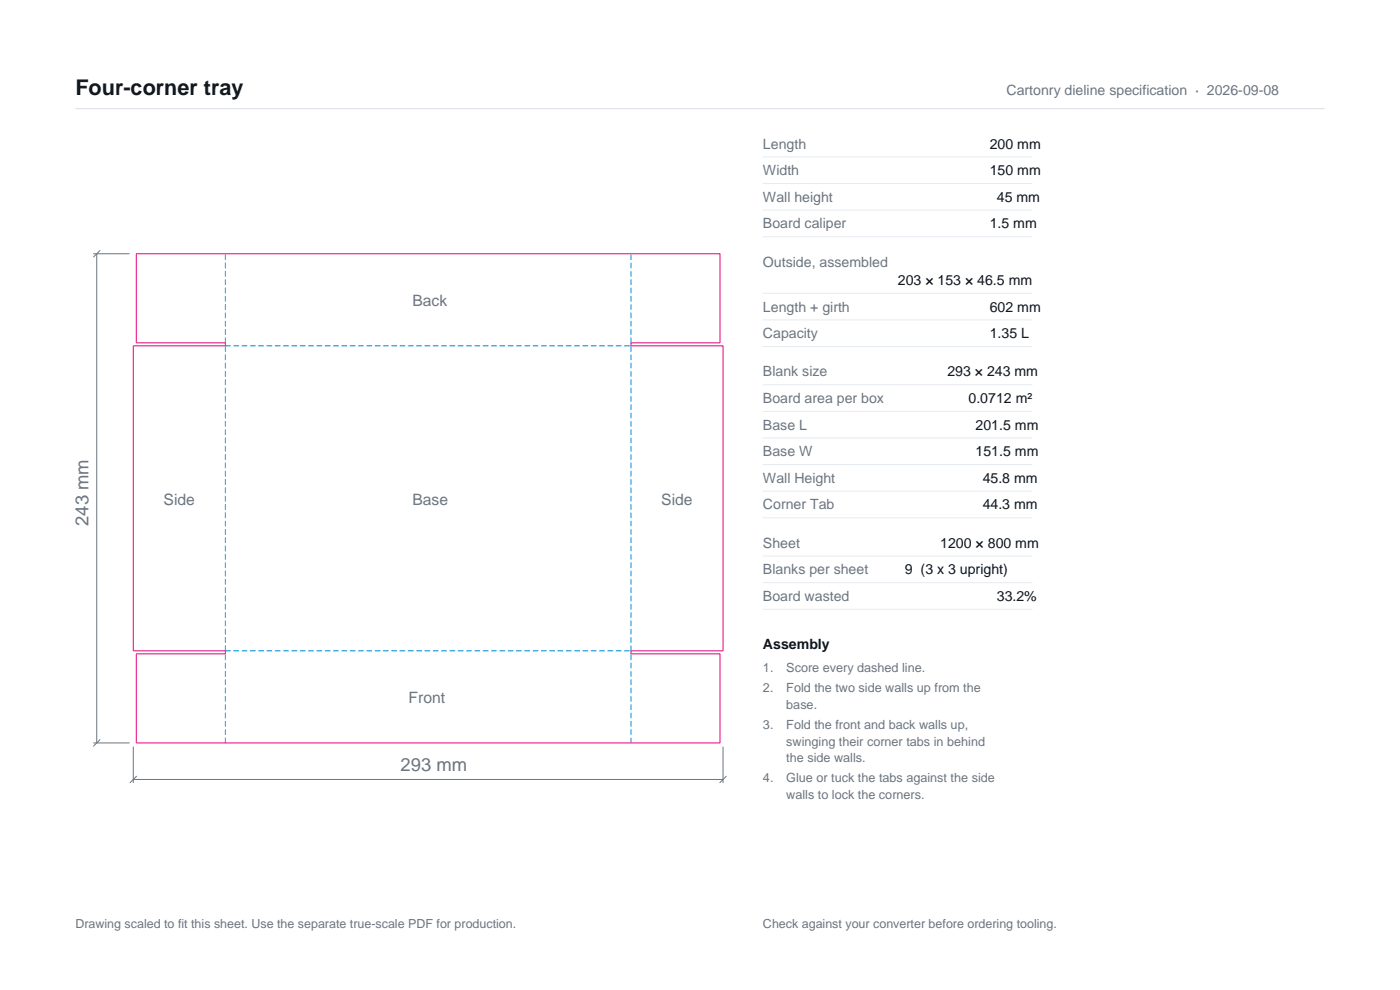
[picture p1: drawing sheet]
<svg xmlns="http://www.w3.org/2000/svg" width="297mm" height="210mm" viewBox="0 0 297 210" stroke-linecap="round" stroke-linejoin="round" font-family="sans-serif">
<defs><g id="words">
<text font-size="4.6" fill="#12171c" x="16" y="20.2">Four-corner tray</text>
<g font-size="3.9" fill="#6b7580">
<text x="18.8" y="111.6" transform="rotate(-90 18.8 111.6)">243 mm</text>
<text x="85" y="163.6">293 mm</text>
</g>
<g font-size="3.3" fill="#6b7580">
<text x="87.5" y="65">Back</text>
<text x="34.7" y="107.1">Side</text>
<text x="87.5" y="107.1">Base</text>
<text x="140.3" y="107.1">Side</text>
<text x="86.7" y="149.2">Front</text>
</g>
<g font-size="3" fill="#6b7580">
<text x="213.5" y="20.2">Cartonry dieline specification · 2026-09-08</text>
<text x="161.9" y="31.5">Length</text>
<text x="161.9" y="37.2">Width</text>
<text x="161.9" y="42.8">Wall height</text>
<text x="161.9" y="48.5">Board caliper</text>
<text x="161.9" y="56.6">Outside, assembled</text>
<text x="161.9" y="66.1">Length + girth</text>
<text x="161.9" y="71.7">Capacity</text>
<text x="161.9" y="79.9">Blank size</text>
<text x="161.9" y="85.5">Board area per box</text>
<text x="161.9" y="91.1">Base L</text>
<text x="161.9" y="96.8">Base W</text>
<text x="161.9" y="102.4">Wall Height</text>
<text x="161.9" y="108.1">Corner Tab</text>
<text x="161.9" y="116.2">Sheet</text>
<text x="161.9" y="121.8">Blanks per sheet</text>
<text x="161.9" y="127.5">Board wasted</text>
</g>
<g font-size="3" fill="#12171c">
<text x="210" y="31.5">200 mm</text>
<text x="210" y="37.2">150 mm</text>
<text x="211.5" y="42.8">45 mm</text>
<text x="210" y="48.5">1.5 mm</text>
<text x="190.5" y="60.5">203 × 153 × 46.5 mm</text>
<text x="210" y="66.1">602 mm</text>
<text x="210" y="71.7">1.35 L</text>
<text x="201" y="79.9">293 × 243 mm</text>
<text x="205.5" y="85.5">0.0712 m²</text>
<text x="207" y="91.1">201.5 mm</text>
<text x="207" y="96.8">151.5 mm</text>
<text x="208.5" y="102.4">45.8 mm</text>
<text x="208.5" y="108.1">44.3 mm</text>
<text x="199.5" y="116.2">1200 × 800 mm</text>
<text x="192" y="121.8">9 (3 x 3 upright)</text>
<text x="211.5" y="127.5">33.2%</text>
<text x="161.9" y="137.7">Assembly</text>
</g>
<g font-size="2.7" fill="#6b7580">
<text x="161.9" y="142.6">1.</text>
<text x="166.8" y="142.6">Score every dashed line.</text>
<text x="161.9" y="146.9">2.</text>
<text x="166.8" y="146.9">Fold the two side walls up from the</text>
<text x="161.9" y="154.6">3.</text>
<text x="166.8" y="150.4">base.</text>
<text x="166.8" y="154.6">Fold the front and back walls up,</text>
<text x="166.8" y="158.2">swinging their corner tabs in behind</text>
<text x="166.8" y="161.7">the side walls.</text>
<text x="161.9" y="165.9">4.</text>
<text x="166.8" y="165.9">Glue or tuck the tabs against the side</text>
<text x="166.8" y="169.5">walls to lock the corners.</text>
</g>
<g font-size="2.6" fill="#6b7580">
<text x="16" y="196.8">Drawing scaled to fit this sheet. Use the separate true-scale PDF for production.</text>
<text x="161.9" y="196.8">Check against your converter before ordering tooling.</text>
</g>
</g></defs>
<path d="M16 23.1h265" fill="none" stroke="#d9dee3" stroke-width=".21"/>
<path d="M19.8 53.8h7.6M20.5 53.8v103.8M21.2 53.1l-1.4 1.4M19.8 157.6h7.6M21.2 156.9l-1.4 1.4M28.3 158.4v7.6M153.4 158.4v7.6M28.3 165.3h125.1M29 164.7l-1.4 1.3M154.1 164.7l-1.4 1.3" fill="none" stroke="#6b7580" stroke-width=".21"/>
<path d="M47.8 73.4h86.1M47.8 72.7v-18.9M133.9 72.7v-18.9M47.8 138.1h86.1M47.8 138.1v-64.7M133.9 138.1v-64.7M47.8 157.6v-18.9M133.9 157.6v-18.9" fill="none" stroke="#008fd4" stroke-width=".21" stroke-dasharray="1.1 .7"/>
<path d="M28.9 53.8h123.8v18.9h-18.8v.7h19.5v64.7h-19.5v.6h18.8v18.9h-123.8v-18.9h18.9v-.6h-19.5v-64.7h19.5v-.7h-18.9z" fill="none" stroke="#e6007d" stroke-width=".21"/>
<g fill="none" stroke="#e6ebf0" stroke-width=".21">
<path d="M161.9 33.3h57.1M161.9 38.9h57.1M161.9 44.6h57.1M161.9 50.2h57.1M161.9 62.2h57.1M161.9 67.9h57.1M161.9 73.5h57.1M161.9 81.6h57.1M161.9 87.3h57.1M161.9 92.9h57.1M161.9 98.6h57.1M161.9 104.2h57.1"/>
<path d="M161.9 109.8h57.1M161.9 118h57.1M161.9 123.6h57.1M161.9 129.2h57.1"/>
</g>
<use href="#words"/>
</svg>
